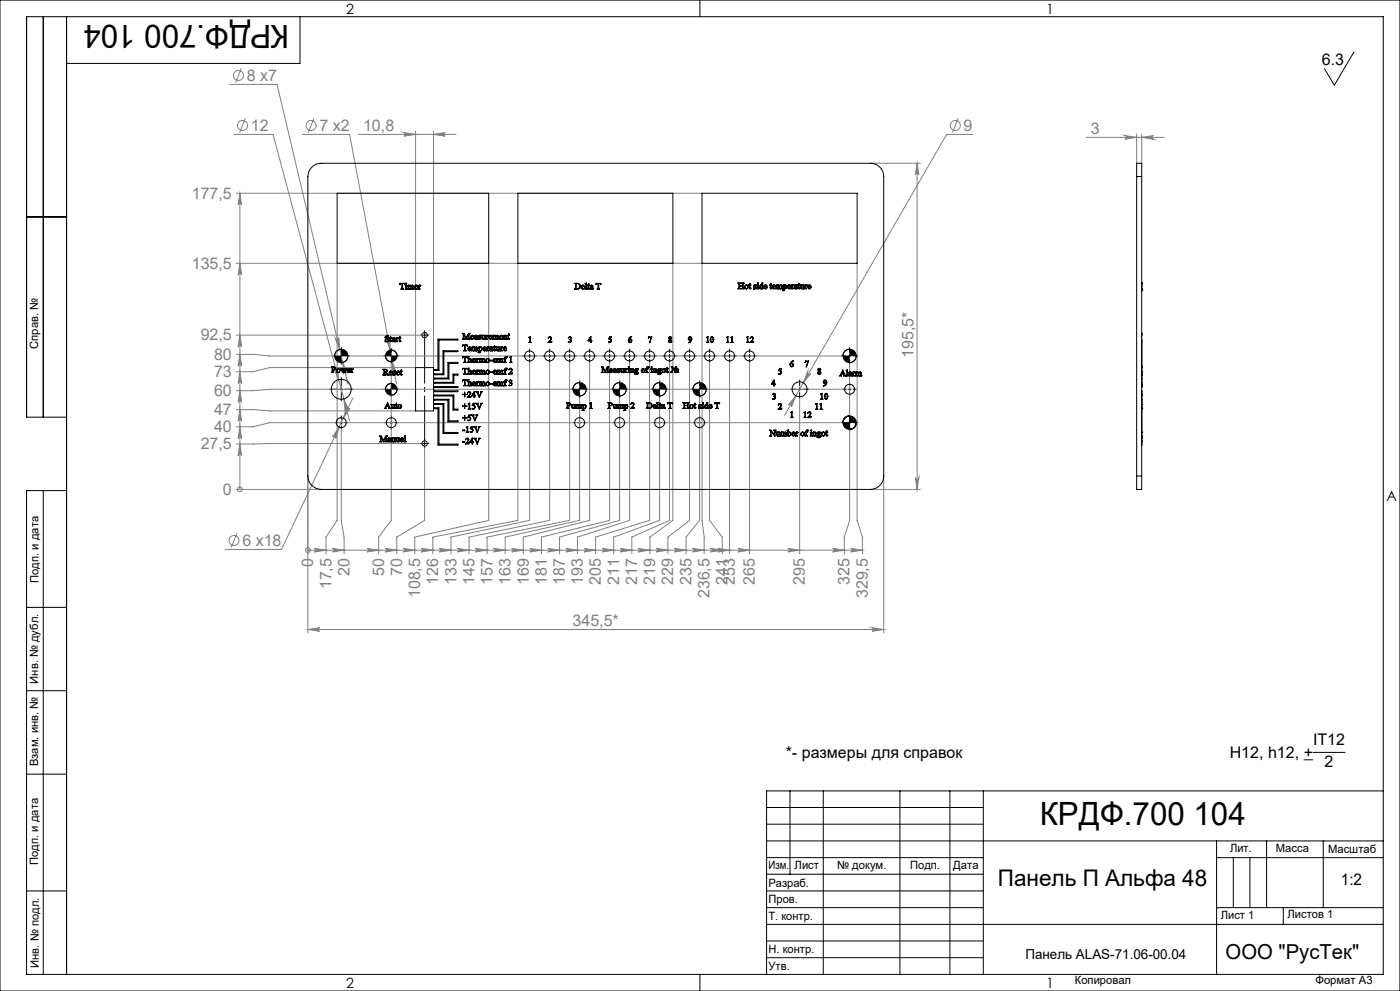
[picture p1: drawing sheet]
<svg xmlns="http://www.w3.org/2000/svg" width="420mm" height="297mm" viewBox="0 0 420 297" stroke-linecap="round" stroke-linejoin="round" font-family="sans-serif">
<defs><g id="words">
<g font-size="9.6">
<text x="86.8" y="7.6" transform="rotate(-180 86.8 7.6)">КРДФ.700 104</text>
<text x="311.9" y="247.3">КРДФ.700 104</text>
</g>
<text font-size="6.9" x="299.4" y="265.6">Панель П Альфа 48</text>
<text font-size="6.2" x="367.7" y="287.3">ООО &quot;РусТек&quot;</text>
<g font-size="4.8">
<text x="396.6" y="19.5">6.3</text>
<text x="235.7" y="227.2">*- размеры для справок</text>
<text x="368.9" y="227.2">H12, h12, +</text>
<text x="393.9" y="223.4">IT12</text>
<text x="397.4" y="229.9">2</text>
<text x="402.3" y="265.3">1:2</text>
</g>
<g font-size="4.8" fill="#808080">
<text x="74" y="24.2">8 х7</text>
<text x="75.2" y="39.2">12</text>
<text x="95.8" y="39.2">7 х2</text>
<text x="108.9" y="39.2">10,8</text>
<text x="289.1" y="39.2">9</text>
<text x="327.2" y="40.1">3</text>
<text x="57.5" y="59.5">177,5</text>
<text x="57.5" y="80.5">135,5</text>
<text x="60.2" y="102">92,5</text>
<text x="64.2" y="107.8">80</text>
<text x="274.1" y="107.4" transform="rotate(-90 274.1 107.4)">195,5*</text>
<text x="64.2" y="113">73</text>
<text x="64.2" y="118.7">60</text>
<text x="64.2" y="124.3">47</text>
<text x="64.2" y="129.5">40</text>
<text x="60.2" y="134.7">27,5</text>
<text x="66.9" y="148.3">0</text>
<text x="72.7" y="163.6">6 х18</text>
<text x="94" y="170" transform="rotate(-90 94 170)">0</text>
<text x="104.8" y="172.6" transform="rotate(-90 104.8 172.6)">20</text>
<text x="115.2" y="172.6" transform="rotate(-90 115.2 172.6)">50</text>
<text x="120.6" y="172.6" transform="rotate(-90 120.6 172.6)">70</text>
<text x="99.4" y="176.6" transform="rotate(-90 99.4 176.6)">17,5</text>
<text x="126.1" y="179.3" transform="rotate(-90 126.1 179.3)">108,5</text>
<text x="131.5" y="175.3" transform="rotate(-90 131.5 175.3)">126</text>
<text x="136.9" y="175.3" transform="rotate(-90 136.9 175.3)">133</text>
<text x="142.3" y="175.3" transform="rotate(-90 142.3 175.3)">145</text>
<text x="147.8" y="175.3" transform="rotate(-90 147.8 175.3)">157</text>
<text x="153.2" y="175.3" transform="rotate(-90 153.2 175.3)">163</text>
<text x="158.6" y="175.3" transform="rotate(-90 158.6 175.3)">169</text>
<text x="164" y="175.3" transform="rotate(-90 164 175.3)">181</text>
<text x="169.4" y="175.3" transform="rotate(-90 169.4 175.3)">187</text>
<text x="174.9" y="175.3" transform="rotate(-90 174.9 175.3)">193</text>
<text x="180.3" y="175.3" transform="rotate(-90 180.3 175.3)">205</text>
<text x="185.7" y="175.3" transform="rotate(-90 185.7 175.3)">211</text>
<text x="191.1" y="175.3" transform="rotate(-90 191.1 175.3)">217</text>
<text x="196.6" y="175.3" transform="rotate(-90 196.6 175.3)">219</text>
<text x="202" y="175.3" transform="rotate(-90 202 175.3)">229</text>
<text x="207.4" y="175.3" transform="rotate(-90 207.4 175.3)">235</text>
<text x="212.8" y="179.3" transform="rotate(-90 212.8 179.3)">236,5</text>
<text x="218.3" y="175.3" transform="rotate(-90 218.3 175.3)">241</text>
<text x="220.5" y="175.3" transform="rotate(-90 220.5 175.3)">253</text>
<text x="226.5" y="175.3" transform="rotate(-90 226.5 175.3)">265</text>
<text x="241.5" y="175.3" transform="rotate(-90 241.5 175.3)">295</text>
<text x="254.9" y="175.3" transform="rotate(-90 254.9 175.3)">325</text>
<text x="260.3" y="179.3" transform="rotate(-90 260.3 179.3)">329,5</text>
<text x="171.8" y="187.6">345,5*</text>
</g>
<g font-size="4.2">
<text x="103.8" y="4.2">2</text>
<text x="313.8" y="4.2">1</text>
<text x="415.9" y="150.2">A</text>
<text x="103.8" y="296.2">2</text>
<text x="313.8" y="296.2">1</text>
</g>
<text font-size="4.1" x="307.6" y="287.3">Панель ALAS-71.06-00.04</text>
<g font-size="3.4">
<text x="11.5" y="104.5" transform="rotate(-90 11.5 104.5)">Справ. №</text>
<text x="11.6" y="174.7" transform="rotate(-90 11.6 174.7)">Подп. и дата</text>
<text x="11.4" y="204.9" transform="rotate(-90 11.4 204.9)">Инв. № дубл.</text>
<text x="11.4" y="229.6" transform="rotate(-90 11.4 229.6)">Взам. инв. №</text>
<text x="369" y="255.5">Лит.</text>
<text x="382.8" y="255.5">Масса</text>
<text x="398.4" y="255.6">Масштаб</text>
<text x="11.4" y="259.2" transform="rotate(-90 11.4 259.2)">Подп. и дата</text>
<text x="230.5" y="260.5">Изм.</text>
<text x="238.4" y="260.4">Лист</text>
<text x="251.1" y="260.4">№ докум.</text>
<text x="273" y="260.4">Подп.</text>
<text x="286" y="260.4">Дата</text>
<text x="230.5" y="265.7">Разраб.</text>
<text x="230.5" y="275.7">Т. контр.</text>
<text x="230.6" y="270.7">Пров.</text>
<text x="366.2" y="275.3">Лист 1</text>
<text x="386.3" y="275.2">Листов 1</text>
<text x="230.6" y="285.7">Н. контр.</text>
<text x="11.6" y="290" transform="rotate(-90 11.6 290)">Инв. № подл.</text>
<text x="230.6" y="290.7">Утв.</text>
<text x="322.5" y="295">Копировал</text>
<text x="394.6" y="295">Формат А3</text>
</g>
</g></defs>
<g fill="none" stroke="#808080" stroke-width=".3">
<path d="M68.9 25.3h14.2l21.3 89.9M72.4 20.5l-1.7 4.3M73.6 35.5l-1.7 4.3M94.2 35.5l-1.7 4.3M121.2 39.8l3.5 .5-3.5 .5a.53 .53 0 0 0 .5-.5 .53 .53 0 0 0-.5-.5zM124.7 39.3v70.9h-43.8l-5 1.2h-5M130.1 39.3v70.9M287.4 35.5l-1.6 4.3M70.1 40.3h11.8l23 85.8M70.9 57.9h139.7M72 57.9l.5 3.5a.53 .53 0 0 0-.5-.5 .53 .53 0 0 0-.6 .5zM72 57.9v88.8"/>
<path d="M90.7 40.3h14.2l14.1 74.7M107.6 40.3h29.2M130.1 40.3l3.5-.5a.53 .53 0 0 0-.5 .5 .53 .53 0 0 0 .5 .5zM261.1 48.9h15M275.1 48.9v97.8M275.1 48.9l.6 3.5a.53 .53 0 0 0-.6-.5 .53 .53 0 0 0-.5 .5zM291.7 40.3h-7.7l-48.6 84.2M325.9 41.2h23.3M337.5 40.6l3.5 .6-3.5 .5a.55 .55 0 0 0 .5-.5 .55 .55 0 0 0-.5-.6zM341 40.2v8.7M342.5 41.2l3.5-.6a.55 .55 0 0 0-.5 .6 .55 .55 0 0 0 .5 .5zM342.5 40.2v8.7"/>
<path d="M70.9 78.9h139.7v77.1l.6 5v5M72 78.9l.5 3.5a.53 .53 0 0 0-.5-.5 .53 .53 0 0 0-.6 .5zM101.1 78.9v77.1l-3.3 5v5M146.6 78.9v77.1l-22.2 5v5M155.4 78.9v77.1l-25.5 5v5M201.9 78.9v77.1l-6.9 5v5M257.1 78.9v77.1l1.6 5v5M70.9 106.2h5l5 .5h171.5M70.9 100.4h55.1M72 117.1l.5 3.5a.53 .53 0 0 0-.5-.5 .53 .53 0 0 0-.6 .5zM72 111.4l.5 3.5a.53 .53 0 0 0-.5-.5 .53 .53 0 0 0-.6 .5zM72 106.2l.5 3.5a.53 .53 0 0 0-.5-.5 .53 .53 0 0 0-.6 .5z"/>
<path d="M72 100.4l.5 3.5a.53 .53 0 0 0-.5-.5 .53 .53 0 0 0-.6 .5zM100.2 110.5a.53 .53 0 0 0 .6 .4 .53 .53 0 0 0 .4-.7l.4 3.6zM100.6 101.5a.55 .55 0 0 0 .6 .3 .55 .55 0 0 0 .4-.6l.3 3.5zM102.8 108.6l1.4 3.3a.54 .54 0 0 0-.7-.4 .54 .54 0 0 0-.4 .6zM103.2 119.6l1.4 3.2a.53 .53 0 0 0-.7-.3 .53 .53 0 0 0-.4 .6zM105.9 119.2l-21.4 45.5h-16.9M115.9 101.6a.54 .54 0 0 0 .6 .4 .54 .54 0 0 0 .4-.6l.2 3.5zM117.4 108.9v47.1l-3.8 5v5M117.7 108.4l1.2 3.3a.54 .54 0 0 0-.6-.4 .54 .54 0 0 0-.5 .6zM158.9 108.7v47.3l-23.6 5v5M164.9 108.7v47.3l-24.2 5v5M170.9 108.7v47.3l-24.8 5v5"/>
<path d="M173.9 119.2v36.8l-22.3 5v5M176.9 108.7v47.3l-19.9 5v5M182.9 108.7v47.3l-20.5 5v5M185.9 119.2v36.8l-18 5v5M188.9 108.7v47.3l-15.7 5v5M194.9 108.7v47.3l-16.2 5v5M197.9 119.2v36.8l-13.8 5v5M200.9 108.7v47.3l-11.4 5v5M206.9 108.7v47.3l-6.5 5v5M209.9 119.2v36.8l-4.1 5v5M212.9 108.7v47.3l3.8 5v5M218.9 108.7v57.3"/>
<path d="M224.9 108.7v57.3M238.8 118.6l-1.3 3.3a.53 .53 0 0 0-.2-.7 .53 .53 0 0 0-.8 .2zM239.9 119.4v46.6M242.3 111.4a.54 .54 0 0 0 .2 .7 .54 .54 0 0 0 .7-.1l-2.2 2.7zM252.9 116.7h-172l-5 .4h-5M254.9 109.2v46.8l-1.6 5v5M70.9 122.8h5l5 .4h43.8M72 133.1l.5 3.5a.53 .53 0 0 0-.5-.5 .53 .53 0 0 0-.6 .5zM72 127.9l.5 3.5a.53 .53 0 0 0-.5-.5 .53 .53 0 0 0-.6 .5zM72 122.8l.5 3.5a.53 .53 0 0 0-.5-.5 .53 .53 0 0 0-.6 .5zM101.7 128l-1 3.4a.53 .53 0 0 0-.2-.7 .53 .53 0 0 0-.7 .2zM102.4 128.7v27.3l.8 5v5"/>
<path d="M104 121.9a.53 .53 0 0 0 .3 .7 .53 .53 0 0 0 .7-.2l-2 2.9zM126 132.9l-55.1 .2M127.4 134.2v21.8l-8.4 5v5M252.4 126.7h-171.5l-5 1.2h-5M70.9 146.7h25.5M71 159.8l-1.6 4.3M72 146.7h.1M92.4 142.7v46.9M261.1 146.7h15M265.1 142.7v46.9M274.6 143.2a.53 .53 0 0 0 .5 .5 .53 .53 0 0 0 .6-.5l-.6 3.5zM92.4 164.9h.1"/>
<path d="M92.4 164.9h166.3M94.3 164.4l3.5 .5-3.5 .5a.53 .53 0 0 0 .5-.5 .53 .53 0 0 0-.5-.5zM99.7 164.4l3.5 .5-3.5 .5a.53 .53 0 0 0 .5-.5 .53 .53 0 0 0-.5-.5zM110.1 164.4l3.5 .5-3.5 .5a.53 .53 0 0 0 .5-.5 .53 .53 0 0 0-.5-.5zM115.5 164.4l3.5 .5-3.5 .5a.53 .53 0 0 0 .5-.5 .53 .53 0 0 0-.5-.5zM120.9 164.4l3.5 .5-3.5 .5a.53 .53 0 0 0 .5-.5 .53 .53 0 0 0-.5-.5zM126.4 164.4l3.5 .5-3.5 .5a.53 .53 0 0 0 .5-.5 .53 .53 0 0 0-.5-.5zM131.8 164.4l3.5 .5-3.5 .5a.53 .53 0 0 0 .5-.5 .53 .53 0 0 0-.5-.5zM137.2 164.4l3.5 .5-3.5 .5a.53 .53 0 0 0 .5-.5 .53 .53 0 0 0-.5-.5zM142.6 164.4l3.5 .5-3.5 .5a.53 .53 0 0 0 .6-.5 .53 .53 0 0 0-.6-.5zM148.1 164.4l3.5 .5-3.5 .5a.53 .53 0 0 0 .5-.5 .53 .53 0 0 0-.5-.5zM153.5 164.4l3.5 .5-3.5 .5a.53 .53 0 0 0 .5-.5 .53 .53 0 0 0-.5-.5z"/>
<path d="M158.9 164.4l3.5 .5-3.5 .5a.53 .53 0 0 0 .5-.5 .53 .53 0 0 0-.5-.5zM164.3 164.4l3.6 .5-3.6 .5a.53 .53 0 0 0 .6-.5 .53 .53 0 0 0-.6-.5zM169.8 164.4l3.4 .5-3.4 .5a.53 .53 0 0 0 .5-.5 .53 .53 0 0 0-.5-.5zM175.2 164.4l3.5 .5-3.5 .5a.53 .53 0 0 0 .5-.5 .53 .53 0 0 0-.5-.5zM180.6 164.4l3.5 .5-3.5 .5a.53 .53 0 0 0 .5-.5 .53 .53 0 0 0-.5-.5zM186.1 164.4l3.4 .5-3.4 .5a.53 .53 0 0 0 .5-.5 .53 .53 0 0 0-.5-.5zM191.5 164.4l3.5 .5-3.5 .5a.53 .53 0 0 0 .5-.5 .53 .53 0 0 0-.5-.5zM196.9 164.4l3.5 .5-3.5 .5a.53 .53 0 0 0 .5-.5 .53 .53 0 0 0-.5-.5zM202.3 164.4l3.5 .5-3.5 .5a.53 .53 0 0 0 .5-.5 .53 .53 0 0 0-.5-.5zM207.8 164.4l3.4 .5-3.4 .5a.53 .53 0 0 0 .5-.5 .53 .53 0 0 0-.5-.5zM213.1 164.4l3.6 .5-3.6 .5a.53 .53 0 0 0 .6-.5 .53 .53 0 0 0-.6-.5zM215.4 164.4l3.5 .5-3.5 .5a.53 .53 0 0 0 .5-.5 .53 .53 0 0 0-.5-.5z"/>
<path d="M221.4 164.4l3.5 .5-3.5 .5a.53 .53 0 0 0 .5-.5 .53 .53 0 0 0-.5-.5zM236.4 164.4l3.5 .5-3.5 .5a.53 .53 0 0 0 .5-.5 .53 .53 0 0 0-.5-.5zM249.8 164.4l3.5 .5-3.5 .5a.53 .53 0 0 0 .5-.5 .53 .53 0 0 0-.5-.5zM255.2 164.4l3.5 .5-3.5 .5a.53 .53 0 0 0 .5-.5 .53 .53 0 0 0-.5-.5zM92.4 188.7l3.5-.6a.53 .53 0 0 0-.5 .6 .53 .53 0 0 0 .5 .5zM92.4 188.7h172.7M261.6 188.1l3.5 .6-3.5 .5a.53 .53 0 0 0 .5-.5 .53 .53 0 0 0-.5-.6z"/>
<circle cx="71.6" cy="22.6" r="1.51"/>
<circle cx="72.8" cy="37.6" r="1.51"/>
<circle cx="93.3" cy="37.6" r="1.51"/>
<circle cx="286.6" cy="37.6" r="1.51"/>
<circle cx="72" cy="146.7" r=".72"/>
<circle cx="70.2" cy="162" r="1.51"/>
<circle cx="92.4" cy="164.9" r=".72"/>
</g>
<g fill="none" stroke="#000" stroke-width=".3">
<path d="M0 0h420v297h-420zM13 5v120M20 5v287M90 5v14h-70M210 0v5M406.2 15.6l-5.9 9.9-3-4.9M8 65h12M127.4 99.9v1M101.9 106.7h1M101.9 116.7h1M102.4 104.7l-.8 .1-.8 .7-.4 1.2M102.4 106.2v1"/>
<path d="M102.4 116.2v1M104.4 106.7l-.2 .8-.5 .7-1.3 .5M115.6 106.7l.4 1.1 .8 .5 .6 .1M116.9 106.7h1M116.9 116.7h1M117.4 104.9l.7 .2 .6 .5 .4 1.1M117.4 114.9l-.6 .1-.8 .6-.4 1.1M117.4 106.2v1M117.4 116.2v1M119.1 116.7l-.5 1.2-1.2 .5M126.9 100.4h1M158.4 106.7h1"/>
<path d="M158.9 106.2v1M164.4 106.7h1M164.9 106.2v1M170.4 106.7h1M170.9 106.2v1M173.4 116.7h1M173.9 114.7l-1.2 .3-.7 .8-.1 .9M173.9 116.2v1M175.9 116.7l-.4 1.2-.8 .6-.8 .2M176.4 106.7h1M176.9 106.2v1M182.4 106.7h1"/>
<path d="M182.9 106.2v1M185.4 116.7h1M185.9 114.7l-.7 .1-.7 .4-.5 .6-.1 .9M185.9 116.2v1M187.9 116.7l-.4 1.2-.8 .6-.8 .2M188.4 106.7h1M188.9 106.2v1M194.4 106.7h1M194.9 106.2v1M197.4 116.7h1M197.9 114.7l-1.4 .5-.5 .6-.1 .9M197.9 116.2v1"/>
<path d="M199.9 116.7l-.2 .8-.5 .6-1.3 .6M200.4 106.7h1M200.9 106.2v1M206.4 106.7h1M206.9 106.2v1M209.4 116.7h1M209.9 114.7l-1.4 .5-.5 .6-.1 .9M209.9 116.2v1M211.9 116.7l-.3 1-.5 .6-1.2 .4M212.4 106.7h1M212.9 106.2v1M218.4 106.7h1"/>
<path d="M218.9 106.2v1M224.4 106.7h1M224.9 106.2v1M239.4 116.7h1M239.9 116.2v1M254.4 106.7h1M254.4 116.7h1M254.9 104.7l-1.2 .4-.5 .6-.3 1M254.9 106.2v1M254.9 116.2v1M256.9 106.7l-.2 .8-.5 .7-1.3 .5M20 125h-12v-120h407v287h-407v-145h12"/>
<path d="M101.9 126.7h1M102.4 126.1v1.1M116.9 126.7h1M117.4 126.1v1.1M126.9 132.9h1M127.4 132.4v1M173.4 126.7h1M173.9 126.1v1.1M185.4 126.7h1M185.9 126.1v1.1M197.4 126.7h1M197.9 126.1v1.1"/>
<path d="M209.4 126.7h1M209.9 126.1v1.1M254.4 126.7h1M254.9 124.7l-1.2 .4-.5 .6-.3 1M254.9 126.1v1.1M256.9 126.7l-.2 .8-.5 .7-1.3 .5M13 147v145M8 182h12M8 207h12M8 232h12M237 237v25M247 237v55"/>
<path d="M270 237v55M285 237v55M295 237v55M391.1 227.7h2.8M393.9 225.5h9.6M415 237h-185v55M230 257h65M230 242h65M230 247h65M230 252h185M365 252v40M365 257h50"/>
<path d="M370 257v15M375 257v15M380 252v20M397 252v20M8 267h12M230 262h65M230 267h65M230 272h65M230 277h185M365 272h50M385 272v5M210 292v5"/>
<path d="M230 282h65M230 287h65"/>
</g>
<g fill="none" stroke="#000" stroke-width=".3" stroke-dasharray="15.2 1.3 1.3 1.3">
<path d="M127.4 99.4v-.3M101.4 106.6h-1.5M101.4 116.6h-2.5M102.4 105.6v-1.5M102.4 107.6v1.5M102.4 115.6v-2.5M102.4 117.6v2.5M103.4 106.6h1.5M103.4 116.6h2.5M116.4 116.6h-1.3M116.4 106.6h-1.3M117.4 115.6v-1.2"/>
<path d="M117.4 117.6v1.3M117.4 105.6v-1.2M117.4 107.6v1.3M118.4 116.6h1.2M118.4 106.6h1.2M126.4 100.4h-.3M128.4 100.4h.3M157.9 106.6h-1M158.9 105.6v-1M158.9 107.6v1M159.9 106.6h1M163.9 106.6h-1"/>
<path d="M164.9 105.6v-1M164.9 107.6v1M165.9 106.6h1M169.9 106.6h-1M170.9 105.6v-1M170.9 107.6v1M171.9 106.6h1M172.9 116.6h-1.5M173.9 115.6v-1.5M173.9 117.6v1.5M174.9 116.6h1.5M175.9 106.6h-1"/>
<path d="M176.9 105.6v-1M176.9 107.6v1M177.9 106.6h1M181.9 106.6h-1M182.9 105.6v-1M182.9 107.6v1M183.9 106.6h1M184.9 116.6h-1.5M185.9 115.6v-1.5M185.9 117.6v1.5M186.9 116.6h1.5M187.9 106.6h-1"/>
<path d="M188.9 105.6v-1M188.9 107.6v1M189.9 106.6h1M193.9 106.6h-1M194.9 105.6v-1M194.9 107.6v1M195.9 106.6h1M196.9 116.6h-1.5M197.9 115.6v-1.5M197.9 117.6v1.5M198.9 116.6h1.5M199.9 106.6h-1"/>
<path d="M200.9 105.6v-1M200.9 107.6v1M201.9 106.6h1M205.9 106.6h-1M206.9 105.6v-1M206.9 107.6v1M207.9 106.6h1M208.9 116.6h-1.5M209.9 115.6v-1.5M209.9 117.6v1.5M210.9 116.6h1.5M211.9 106.6h-1"/>
<path d="M212.9 105.6v-1M212.9 107.6v1M213.9 106.6h1M217.9 106.6h-1M218.9 105.6v-1M218.9 107.6v1M219.9 106.6h1M223.9 106.6h-1M224.9 105.6v-1M224.9 107.6v1M225.9 106.6h1M238.9 116.6h-1.8"/>
<path d="M239.9 115.6v-1.7M239.9 117.6v1.8M240.9 116.6h1.7M253.9 106.6h-1.5M253.9 116.6h-1M254.9 105.6v-1.5M254.9 107.6v1.5M254.9 115.6v-1M254.9 117.6v1M255.9 106.6h1.5M255.9 116.6h1M101.4 126.6h-1"/>
<path d="M102.4 125.6v-1M102.4 127.6v1M103.4 126.6h1M116.4 126.6h-1M117.4 125.6v-1M117.4 127.6v1M118.4 126.6h1M126.4 132.9h-.3M127.4 131.9v-.3M127.4 133.9v.3M128.4 132.9h.3M172.9 126.6h-1"/>
<path d="M173.9 125.6v-1M173.9 127.6v1M174.9 126.6h1M184.9 126.6h-1M185.9 125.6v-1M185.9 127.6v1M186.9 126.6h1M196.9 126.6h-1M197.9 125.6v-1M197.9 127.6v1M198.9 126.6h1M208.9 126.6h-1"/>
<path d="M209.9 125.6v-1M209.9 127.6v1M210.9 126.6h1M253.9 126.6h-1.5M254.9 125.6v-1.5M254.9 127.6v1.5M255.9 126.6h1.5"/>
</g>
<path d="M127.4 101.4v30.7" fill="none" stroke="#000" stroke-width=".3" stroke-dasharray="15.2 1.3 1.3 1.3" stroke-dashoffset="1.8"/>
<path d="M100.4 106.7l.1 .8 .5 .7 .7 .4 .7 .1v-2zM102.4 104.7v2h2l-.4-1.2-.8-.7zM171.9 116.7l.5 1.3 .7 .5 .8 .2v-2zM173.9 114.7v2h2l-.5-1.4-.7-.5zM183.9 116.7l.5 1.3 .7 .5 .8 .2v-2zM185.9 114.7v2h2l-.2-.9-.5-.6zM195.9 116.7l.4 1.2 .8 .6 .8 .2v-2zM197.9 114.7v2h2l-.2-.9-.5-.6-.7-.4zM207.9 116.7l.3 1.2 .9 .6 .8 .2v-2zM209.9 114.7v2h2l-.2-.9-.6-.8zM252.9 106.7l.1 .8 .7 .8 1.2 .4v-2zM254.9 104.7v2h2l-.4-1.2-.8-.7zM116.3 105.3l-.5 .6-.2 .8h1.8v-1.8zM117.4 106.7v1.7l1.1-.3 .6-1v-.4zM115.6 116.7l.4 1.1 .6 .4 .8 .2v-1.7zM117.4 114.9v1.8h1.7l-.1-.8-.5-.6zM252.9 126.7l.1 .8 .7 .8 1.2 .4v-2zM254.9 124.7v2h2l-.4-1.2-.8-.7zM252.9 126.7l.1 .8 .7 .8 1.2 .4v-2zM254.9 124.7v2h2l-.4-1.2-.8-.7zM252.9 126.7l.1 .8 .7 .8 1.2 .4v-2zM254.9 124.7v2h2l-.4-1.2-.8-.7z" fill="#000"/>
<g fill="#808080">
<path d="M72 133.1l.5 3.5a.53 .53 0 0 0-.5-.5 .53 .53 0 0 0-.6 .5zM72 127.9l.5 3.5a.53 .53 0 0 0-.5-.5 .53 .53 0 0 0-.6 .5zM72 122.8l.5 3.5a.53 .53 0 0 0-.5-.5 .53 .53 0 0 0-.6 .5zM72 117.1l.5 3.5a.53 .53 0 0 0-.5-.5 .53 .53 0 0 0-.6 .5zM72 111.4l.5 3.5a.53 .53 0 0 0-.5-.5 .53 .53 0 0 0-.6 .5zM72 106.2l.5 3.5a.53 .53 0 0 0-.5-.5 .53 .53 0 0 0-.6 .5zM72 100.4l.5 3.5a.53 .53 0 0 0-.5-.5 .53 .53 0 0 0-.6 .5zM72 78.9l.5 3.5a.53 .53 0 0 0-.5-.5 .53 .53 0 0 0-.6 .5zM72 57.9l.5 3.5a.53 .53 0 0 0-.5-.5 .53 .53 0 0 0-.6 .5z"/>
<path d="M94.3 164.4l3.5 .5-3.5 .5a.53 .53 0 0 0 .5-.5 .53 .53 0 0 0-.5-.5zM99.7 164.4l3.5 .5-3.5 .5a.53 .53 0 0 0 .5-.5 .53 .53 0 0 0-.5-.5zM110.1 164.4l3.5 .5-3.5 .5a.53 .53 0 0 0 .5-.5 .53 .53 0 0 0-.5-.5zM115.5 164.4l3.5 .5-3.5 .5a.53 .53 0 0 0 .5-.5 .53 .53 0 0 0-.5-.5zM120.9 164.4l3.5 .5-3.5 .5a.53 .53 0 0 0 .5-.5 .53 .53 0 0 0-.5-.5zM126.4 164.4l3.5 .5-3.5 .5a.53 .53 0 0 0 .5-.5 .53 .53 0 0 0-.5-.5zM131.8 164.4l3.5 .5-3.5 .5a.53 .53 0 0 0 .5-.5 .53 .53 0 0 0-.5-.5zM137.2 164.4l3.5 .5-3.5 .5a.53 .53 0 0 0 .5-.5 .53 .53 0 0 0-.5-.5zM142.6 164.4l3.5 .5-3.5 .5a.53 .53 0 0 0 .6-.5 .53 .53 0 0 0-.6-.5zM148.1 164.4l3.5 .5-3.5 .5a.53 .53 0 0 0 .5-.5 .53 .53 0 0 0-.5-.5zM153.5 164.4l3.5 .5-3.5 .5a.53 .53 0 0 0 .5-.5 .53 .53 0 0 0-.5-.5zM158.9 164.4l3.5 .5-3.5 .5a.53 .53 0 0 0 .5-.5 .53 .53 0 0 0-.5-.5zM164.3 164.4l3.6 .5-3.6 .5a.53 .53 0 0 0 .6-.5 .53 .53 0 0 0-.6-.5zM169.8 164.4l3.4 .5-3.4 .5a.53 .53 0 0 0 .5-.5 .53 .53 0 0 0-.5-.5zM175.2 164.4l3.5 .5-3.5 .5a.53 .53 0 0 0 .5-.5 .53 .53 0 0 0-.5-.5zM180.6 164.4l3.5 .5-3.5 .5a.53 .53 0 0 0 .5-.5 .53 .53 0 0 0-.5-.5zM186.1 164.4l3.4 .5-3.4 .5a.53 .53 0 0 0 .5-.5 .53 .53 0 0 0-.5-.5zM191.5 164.4l3.5 .5-3.5 .5a.53 .53 0 0 0 .5-.5 .53 .53 0 0 0-.5-.5zM196.9 164.4l3.5 .5-3.5 .5a.53 .53 0 0 0 .5-.5 .53 .53 0 0 0-.5-.5zM202.3 164.4l3.5 .5-3.5 .5a.53 .53 0 0 0 .5-.5 .53 .53 0 0 0-.5-.5zM207.8 164.4l3.4 .5-3.4 .5a.53 .53 0 0 0 .5-.5 .53 .53 0 0 0-.5-.5zM213.1 164.4l3.6 .5-3.6 .5a.53 .53 0 0 0 .6-.5 .53 .53 0 0 0-.6-.5zM215.4 164.4l3.5 .5-3.5 .5a.53 .53 0 0 0 .5-.5 .53 .53 0 0 0-.5-.5zM221.4 164.4l3.5 .5-3.5 .5a.53 .53 0 0 0 .5-.5 .53 .53 0 0 0-.5-.5zM236.4 164.4l3.5 .5-3.5 .5a.53 .53 0 0 0 .5-.5 .53 .53 0 0 0-.5-.5zM249.8 164.4l3.5 .5-3.5 .5a.53 .53 0 0 0 .5-.5 .53 .53 0 0 0-.5-.5zM255.2 164.4l3.5 .5-3.5 .5a.53 .53 0 0 0 .5-.5 .53 .53 0 0 0-.5-.5z"/>
<path d="M130.1 40.3l3.5-.5a.53 .53 0 0 0-.5 .5 .53 .53 0 0 0 .5 .5zM121.2 39.8l3.5 .5-3.5 .5a.53 .53 0 0 0 .5-.5 .53 .53 0 0 0-.5-.5zM342.5 41.2l3.5-.6a.55 .55 0 0 0-.5 .6 .55 .55 0 0 0 .5 .5zM337.5 40.6l3.5 .6-3.5 .5a.55 .55 0 0 0 .5-.5 .55 .55 0 0 0-.5-.6z"/>
<path d="M102.8 108.6l.3 3.5a.54 .54 0 0 1 .4-.6 .54 .54 0 0 1 .7 .4zM100.6 101.5l1.3 3.2-.3-3.5a.55 .55 0 0 1-.4 .6 .55 .55 0 0 1-.6-.3zM103.2 119.6l.3 3.5a.53 .53 0 0 1 .4-.6 .53 .53 0 0 1 .7 .3zM100.2 110.5l1.4 3.3-.4-3.6a.53 .53 0 0 1-.4 .7 .53 .53 0 0 1-.6-.4zM104 121.9l-1 3.4 2-2.9a.53 .53 0 0 1-.7 .2 .53 .53 0 0 1-.3-.7zM101.7 128l-1.9 2.9a.53 .53 0 0 1 .7-.2 .53 .53 0 0 1 .2 .7zM238.8 118.6l-2.3 2.8a.53 .53 0 0 1 .7-.2 .53 .53 0 0 1 .3 .7zM242.3 111.4l-1.3 3.3 2.2-2.7a.54 .54 0 0 1-.7 .1 .54 .54 0 0 1-.2-.7zM117.7 108.4l.1 3.5a.54 .54 0 0 1 .5-.6 .54 .54 0 0 1 .6 .4zM115.9 101.6l1.2 3.3-.2-3.5a.54 .54 0 0 1-.4 .6 .54 .54 0 0 1-.6-.4zM92.4 188.7l3.5-.6a.53 .53 0 0 0-.5 .6 .53 .53 0 0 0 .5 .5zM261.6 188.1l3.5 .6-3.5 .5a.53 .53 0 0 0 .5-.5 .53 .53 0 0 0-.5-.6z"/>
<path d="M274.6 143.2a.53 .53 0 0 0 .5 .5 .53 .53 0 0 0 .6-.5l-.6 3.5zM275.1 48.9l.6 3.5a.53 .53 0 0 0-.6-.5 .53 .53 0 0 0-.5 .5z"/>
</g>
<g fill="none" stroke="#000" stroke-width=".3">
<path d="M93.6 50.1a3.7 3.7 0 0 1 2.8-1.2h164.7a4 4 0 0 1 4 4v89.8a4 4 0 0 1-4 4h-164.7a4.1 4.1 0 0 1-4-4v-89.8a4.1 4.1 0 0 1 1.2-2.8zM101.1 57.9h45.5v21h-45.5zM155.4 57.9h46.5v21h-46.5zM210.6 57.9h46.5v21h-46.5zM341 52.9v-4h1.5v4M341 52.9h1.5M341 52.9v89.8M342.5 52.9v89.8M120 84.9h1.4v.4l-.1-.2-.5-.1v1.5l.2 .2h-.7l.2-.2v-1.5l-.4 .1-.2 .2zM121.4 85.3h.1M121.6 85.6l.4-.2 .1 1.3h-.5l.1-.3zM121.9 85.4h.1"/>
<path d="M122.2 85.6l.4-.2v1.2l.2 .1h-.6l.2-.3zM122.6 85.7a.37 .37 0 0 1 .4-.3 .37 .37 0 0 1 .3 .3l.4-.3 .3 .3 .2 1-.6-.1M122.6 85.8l.4-.1 .1 .8-.2 .2h.6l-.2-.9M123.3 85.8l.5-.1v.8l-.2 .1M123.3 85.8h.1M123.6 86.6h.1M124.5 85.6l.4-.2 .4 .4-.8 .1 .1 .4 .5 .2 .2-.3a.56 .56 0 0 1-.9 .4 .56 .56 0 0 1 .1-1zM124.6 85.7l.3-.2 .2 .3h-.6zM125.3 86.2h.1M125.4 85.6l.4-.2v.4l.2-.3h.3l-.5 .4v.6l.2 .2h-.6l.2-.2v-.8zM125.8 85.4h.1M172.4 84.9a1.42 1.42 0 0 1 1.7 .5v.7l-.3 .4-1.4 .2 .2-.3v-1.3z"/>
<path d="M172.9 85a.8 .8 0 0 1 1 .8 .8 .8 0 0 1-1 .8zM174.6 85.6l.5-.1 .2 .3-.7 .1 .2 .5 .6-.2a.56 .56 0 0 1-.9 .4 .56 .56 0 0 1 .1-1zM174.6 85.7l.4-.2 .1 .3h-.5zM175.3 86.2h.1M175.5 85l.4-.2v1.8l.2 .1h-.6l.2-.3v-1.2zM176.6 85.1v1.3l.2 .1M176.6 85.1l-.4 .4h.2v1.1l.3 .1 .2-.2M176.6 85.1h.1M176.6 85.5h.2h-.2M176.8 86.5h.1M177.7 85.9l-.4 .3v.3l.4-.1-.1-.8-.6 .2a.47 .47 0 0 1 .8-.2l.1 .9M177.7 85.9l-.7 .4a.35 .35 0 0 0 .2 .4 .35 .35 0 0 0 .5-.2v.2l.3-.2"/>
<path d="M177.9 86.5h.1M178.8 85.3v-.4h1.4l.1 .4-.2-.2-.5-.1v1.5l.3 .2-.8-.1M178.8 85.3h.1M178.8 85.3l.1-.2 .5-.1v1.5l-.2 .1M179.1 86.6h.1M221.4 86.5l.7 .1M221.4 86.5v.1M221.5 86.5l.2-.1v-1.4l-.3-.2h.7l-.2 .1v1.5l.2 .1M221.9 85.7h.8M222.1 86.5v.1M222.5 86.5l.7 .1M222.5 86.5v.1"/>
<path d="M222.6 86.5l.1-.1v-1.4l-.2-.2h.7l-.2 .1v1.5l.2 .1M223.2 86.5v.1M223.7 85.5l.1-.1a.55 .55 0 0 1 .5 .6 .55 .55 0 0 1-.4 .5zM224.6 85.4h.1M225 85l-.4 .4M225 85h.1M225 85v1.4h.3l-.1 .1h-.4v-1.1h-.2M225 85.4h.3h-.3M226.1 86.6h.1M226.1 86.2v.4M226.1 86.2h.1M226.1 86.2l.4 .3 .2-.1-.5-.5a.39 .39 0 0 1 .1-.5 .39 .39 0 0 1 .4 0v.4a.26 .26 0 0 0-.1-.3 .26 .26 0 0 0-.4 .1l.1 .1a.48 .48 0 0 1 .5 .3 .48 .48 0 0 1-.2 .6h-.4"/>
<path d="M226.2 86.5l-.1 .1M226.2 86.5v.1M227.1 86.5l.2-.2v-.7l-.2-.1 .3-.2 .2 1.2M227.1 86.6h.5M227.1 86.5v.1M227.6 86.5v.1M228.6 86.3l-.2 .2a.63 .63 0 0 1-.1-1.1l.3 .2 .1 1 .3-.1-.2-.1v-1.7l-.3 .2 .1 .5a.58 .58 0 0 0-.8 .5 .58 .58 0 0 0 .7 .7l.1-.2M229.3 85.5l.4-.2 .4 .4v.1h-.8l.3 .6 .5-.3a.54 .54 0 0 1-.7 .5 .54 .54 0 0 1-.2-.9zM229.4 85.5h.3l.2 .3h-.6zM230.9 85.4h.1M231.2 85l.1 1.4h.3l-.3 .2-.2-.1-.1-1.1h-.1zM231.3 85.4h.2h-.2"/>
<path d="M231.8 85.5l.4-.2 .5 .4v.1h-.8l.3 .6 .5-.3a.54 .54 0 0 1-.8 .5 .54 .54 0 0 1-.2-.9zM232 85.5h.3l.1 .3h-.5zM232.8 86.5l.1-.2v-.7l-.1-.1 .3-.2 .2 1.2M232.8 86.6h.5M232.8 86.5v.1M233.2 85.6a.37 .37 0 0 1 .3-.3 .37 .37 0 0 1 .4 .3l.6-.2 .2 1.1M233.2 85.7h.4v.7l-.1 .1M233.3 86.5v.1M233.5 86.6h.5M233.5 86.5v.1M234 86.5l-.1-.8 .3-.2v1M234 86.5v.1"/>
<path d="M234.2 86.5l.5 .1M234.2 86.5v.1M234.7 86.5v.1M234.7 87.1h.1M235.2 85.7l.1-.1a.43 .43 0 0 1 .5 .5 .43 .43 0 0 1-.6 .3l-.1-1.1-.3 .2 .1 .1v1.4l-.1 .1M235.2 85.7l.2-.3a.59 .59 0 0 1 .6 .7 .59 .59 0 0 1-.8 .4l.1 .6h-.6M236.4 85.5l.3-.2 .4 .4 .1 .1h-.8l.2 .6 .5-.3a.53 .53 0 0 1-.7 .5 .53 .53 0 0 1-.2-.9zM236.4 85.5h.4l.1 .3h-.5zM237.3 86.5l.2-.1-.2-.9 .4-.2v.4l.2-.4 .2 .3-.3-.1-.1 .3v.6l.2 .1M237.3 86.6h.6M237.3 86.5v.1M237.9 86.5v.1"/>
<path d="M238.4 85.4l.6 .1 .1 .8 .2 .1-.3 .2-.1-.2a.33 .33 0 0 1-.5 .2 .33 .33 0 0 1-.1-.5l.6-.4-.3-.3-.3 .4zM238.9 85.7v.6l-.4 .1a.35 .35 0 0 1 0-.4 .35 .35 0 0 1 .4-.2M239.3 85.4h.1M239.7 85l-.4 .4M239.7 85h.1M239.7 85.4h.7l.1 1 .4-.1M239.7 85v1.4h.3l-.1 .1h-.4v-1.1h-.2M240 85.4h-.3M240 85.4l.3 1.1 .2 .1 .4-.2M240.7 85.4h.4l.2 1.1-.3 .1zM241.4 86.6h.6M241.4 86.5v.1"/>
<path d="M241.7 85.3l-.3 .2v1M241.7 85.3h.1M241.8 85.3v.4l.2-.4 .2 .2h-.3M241.9 85.6l-.1 .8 .2 .1M241.9 85.5v.1M242 86.5v.1M242.5 85.5l.4-.2 .4 .4v.1h-.8l.3 .6 .5-.3a.54 .54 0 0 1-.8 .5 .54 .54 0 0 1-.2-.9zM242.6 85.5h.3l.1 .3h-.5zM342.5 87.1h.1M342.5 86.7h.1M342.5 86.6h.1M342.5 84.9h.1"/>
<path d="M342.5 86.5h.1M342.5 86.4h.1M342.5 84.8h.1M342.5 85.3h.1M342.5 99.9h.1M342.5 100h.1M342.5 84.7h.1M342.5 86.9h.1M342.5 86.5v.1M342.5 86.4v.1M342.5 84.8v.1M342.5 84.7v.1"/>
<path d="M342.5 86.9v.2M99.4 110h1.1a.53 .53 0 0 1 .1 .7 .53 .53 0 0 1-.7 .1M99.4 111.6h.1M99.4 109.9v.1M99.4 110h.2v1.5l-.2 .1M99.9 110.8a.4 .4 0 0 0 .5-.4 .4 .4 0 0 0-.5-.4v1.4l.2 .3-.7-.1M101.3 110.6l.1-.1a.56 .56 0 0 1 .5 .5 .56 .56 0 0 1-.4 .6l-.3-.6zM102.7 111.7l-.5-1.2h.5l.1 .9 .3-.6-.2-.3h.5l.1 .8 .3-.7-.1-.1h.3l-.5 1.2M102.7 111.7h.1M102.7 111.7l.5-.8 .3 .8M103.5 111.7h.1M104.3 110.6l.6-.1 .2 .3-.8 .1 .2 .4 .3 .2 .3-.3a.56 .56 0 0 1-.9 .3 .56 .56 0 0 1 .1-.9z"/>
<path d="M104.5 110.6l.4 .2h-.6zM105.1 111.2h.1M105.2 110.6l.4-.1v.2l.3-.2 .2 .1-.5 .2v.7l.2 .2h-.6l.2-.2zM105.6 110.5h.1M114.9 110.7l1.3 .2v.4l-.3 .2 .8 .9h-.5l-.8-.8M114.9 110.7h.1M115 110.7l.1 .2v1.3l-.2 .2h.7l-.2-.2v-1.4a.4 .4 0 0 1 .6 .4 .4 .4 0 0 1-.6 .3M115.6 100.9l.9-.3v.6l-.3-.5-.5 .3 .8 .7a.63 .63 0 0 1-.2 .6 .63 .63 0 0 1-.7 .1v-.6a.44 .44 0 0 0 .3 .6 .44 .44 0 0 0 .5-.3l-.8-.8zM116.9 111.4l.6-.2 .2 .5h-.8a.44 .44 0 0 0 .3 .5 .44 .44 0 0 0 .5-.2 .57 .57 0 0 1-.9 .3 .57 .57 0 0 1 .1-.9zM117 111.4l.3-.1 .1 .3h-.5zM117.2 100.8h.1M117.2 100.8v.4h.3l-.3 .1v1l.3-.1-.2 .2-.3-.1v-1h-.2z"/>
<path d="M118 112.4h.1M118.3 101.7a.33 .33 0 0 0-.4 .2 .33 .33 0 0 0 .1 .4l.3-.1v-.9h-.4l-.1 .3-.1-.1a.42 .42 0 0 1 .4-.3 .42 .42 0 0 1 .4 .3l.1 .8M118.3 101.6l-.6 .5a.33 .33 0 0 0 .2 .3 .33 .33 0 0 0 .4-.2l.1 .2 .2-.1M118.6 111.6l-.3-.3-.2 .2a.51 .51 0 0 1 .5 .3 .51 .51 0 0 1 0 .6h-.6M118.6 111.2h-.2a.35 .35 0 0 0-.4 .1 .35 .35 0 0 0 0 .4l.5 .3a.23 .23 0 0 1-.1 .3 .23 .23 0 0 1-.3 0l-.2-.3 .1 .4M118.6 102.3h.1M118.6 111.6h.1M118.6 111.2h.1M118.6 111.2v.4M118.7 102.4h.6M118.7 102.4h.1M118.9 102.3l-.2 .1"/>
<path d="M118.9 102.3h.1M119.1 101.2l-.4 .1 .2 .1v.9M119.1 111.4l.6-.2 .2 .5h-.8a.44 .44 0 0 0 .3 .5 .44 .44 0 0 0 .5-.2 .57 .57 0 0 1-.9 .3 .57 .57 0 0 1 .1-.9zM119.1 101.2h.1M119.1 101.2v.3l.3-.3 .2 .1M119.2 101.4l-.1 .8 .2 .2M119.3 111.3h.2l.1 .3h-.5zM119.3 101.4h-.1M119.3 102.4h.1M119.6 101.3l-.3 .1M119.9 100.8l.1 .4h.3l-.3 .1v1l.3-.1-.2 .2-.3-.1v-1h-.2zM120 111.3h.1"/>
<path d="M120.4 110.8l-.4 .5M120.4 110.8h.1M120.4 110.8v1.4h.3l-.1 .2-.4-.1v-1h-.2M120.4 111.2h.3l-.3 .1M124.7 110.2h5.4v13h-5.4zM130.4 114.6h5.5v-2.5h1.5v.3h-1.2v2.5h-5.8zM130.4 118.4h5.8v4.2h1.2v.3h-1.5v-4.2h-5.5zM130.4 119.7h4.3v6.4h2.7v.3h-3v-6.5h-4zM130.4 117.1h7v.3h-7zM130.4 115.8h7v.3h-7zM131.4 101.6h6v.3h-5.7v9.2h-1.3v-.3h1zM132.9 105.1h4.5v.3h-4.2v6.9h-2.8v-.3h2.5z"/>
<path d="M134.4 108.6h3v.3h-2.7v4.7h-4.3v-.3h4zM138.7 118.2h.6l.2-.7v.7l.6 .1h-.6l-.2 .6v-.6zM138.7 103.8l.1-.4h1.4v.4l-.2-.3h-.4v1.4l.2 .2M138.7 114.3h.1M138.7 107.3h.1M138.7 103.8h.1M138.7 110.8h.1M138.8 113.9h1.4v.4l-.2-.3-.4-.1v1.5l.2 .2h-.7l.2-.2v-1.5l-.4 .1-.2 .3zM138.8 106.9h1.4v.4l-.2-.3h-.4v1.4l.2 .3h-.7l.2-.3v-1.4h-.4l-.2 .3zM138.8 103.8l.1-.3h.4v1.4l-.1 .2M138.8 110.4h1.4v.4l-.2-.3h-.4v1.4l.2 .2h-.7l.2-.2v-1.4h-.4l-.2 .3zM139.1 105.1l.7 .1"/>
<path d="M139.1 105.1v.1M139.2 101.6l-.1-.1v-1.3l.7 1.5M139.2 101.6h.1M139.3 101.6l-.6 .1 .3-.4v-1.1l-.3-.3h.5l.6 1.4 .7-1.4h.5l-.3 .3 .1 1.4 .2 .1h-.7l.2-.2v-1.3l-.7 1.5M139.8 101.7h.1M139.8 105.1v.1M140.3 107l.4-.2v1.7l.2 .2h-.6l.2-.2v-1.4zM140.3 113.9l.4-.1v1.7l.2 .1h-.6l.2-.1v-1.4zM140.3 110.5l.4-.2v1.7l.2 .1h-.6l.2-.1v-1.4zM140.4 117.4a.57 .57 0 0 1 .9 .3 .57 .57 0 0 1-.4 .8l-.5 .4 1-.1-.2 .3h-1l.8-1.2a.4 .4 0 0 0-.3-.4 .4 .4 0 0 0-.4 .3zM140.5 104.1l.4-.2 .5 .3v.2h-.8l.3 .5 .5-.2a.56 .56 0 0 1-.9 .3 .56 .56 0 0 1 0-.9zM140.6 104.1h.4l.1 .2h-.5z"/>
<path d="M140.7 107.7l.4-.3 .2 .1 .3 1.2h-.6l.2-.2-.1-.8zM140.7 114.6l.6-.1 .3 1.1h-.6l.2-.1-.1-.9-.4 .1M140.7 111.2l.4-.3 .2 .1 .3 1.1h-.6l.2-.1-.1-.8h-.4M141.3 100.6l.6-.1 .2 .2v.2h-.8l.3 .6 .5-.3a.53 .53 0 0 1-.8 .5 .53 .53 0 0 1-.2-.9zM141.4 100.6h.3l.1 .3h-.5zM141.4 104.7h.1M141.5 105.2h.5M141.5 105.1v.1M141.8 103.9l-.3 .2 .1 .1-.1 .9M141.8 103.9h.1M141.9 114.6l.5-.2 .3 .5h-.8a.44 .44 0 0 0 .2 .5 .44 .44 0 0 0 .6-.2 .57 .57 0 0 1-.9 .3 .57 .57 0 0 1 .1-.9zM141.9 104.2a.37 .37 0 0 1 .3-.3 .37 .37 0 0 1 .4 .3l.6-.2 .2 1.1"/>
<path d="M141.9 104.2h.4v.8l-.1 .1M141.9 103.9l.1 1.2M141.9 111.1l.5-.2 .3 .5h-.8a.44 .44 0 0 0 .2 .5 .44 .44 0 0 0 .6-.2 .57 .57 0 0 1-.9 .3 .57 .57 0 0 1 .1-.9zM141.9 107.6l.5-.1 .3 .4h-.8a.44 .44 0 0 0 .2 .5 .44 .44 0 0 0 .6-.2 .57 .57 0 0 1-.9 .3 .57 .57 0 0 1 .1-.9zM141.9 114.8l.3-.3 .2 .3M142 111l.4 .3h-.5zM142 107.5l.4 .3h-.5zM142 105.1v.1M142.2 105.2h.5M142.2 105.1v.1M142.2 117.6v.9h-.6zM142.3 117.3l.1 1.2h.3l-.3 .1v.5h-.2v-.5h-.7z"/>
<path d="M142.7 105.1l-.1-.9 .3-.1v1M142.7 105.1v.1M142.8 107.6l.3-.2 .1 .3 .3-.3 .1 .2M142.8 114.5l.4-.1v.3l.2-.3 .2 .1-.4 .3v.7l.2 .1h-.6l.1-.1v-.9zM142.8 107.6h.1M142.8 117.4l1 1.7 .9-1.7M142.8 117.4h.1M142.8 117.4h.7M142.9 105.1l.5 .1M142.9 105.1v.1M142.9 100.9l-.6 .4a.35 .35 0 0 0 .2 .4 .35 .35 0 0 0 .4-.2l.2 .2 .2-.2h-.1l-.1-.9a.47 .47 0 0 0-.8 .2l.6-.2v.8l-.3 .1a.36 .36 0 0 1-.1-.4 .36 .36 0 0 1 .4-.2M143.3 114.6h.1"/>
<path d="M143.3 111.1v.1M143.4 105.1v.1M143.4 105.7h.1M143.5 101.7h.1M143.5 101.3v.4M143.5 104.1h.1M143.5 101.3h.1M143.5 104.1l.2 1.5-.2 .1M143.5 117.4l-.2 .1 .5 1.2 .5-1.1-.2-.2M143.5 117.4h.1M143.6 107.6l-.4 .2v.7l.2 .2h-.6l.1-.2-.1-.9M143.6 111.1h-.3"/>
<path d="M143.6 111.1l-.1-.2-.3 .3v-.3l-.4 .2 .1 .1v.8l-.1 .1h.6l-.2-.2 .1-.7M143.7 107.6l.3-.2 .2 1.3h-.5l.1-.3v-.7zM143.7 111.1l.3-.2 .2 1.2h-.5l.1-.2zM143.7 114.5l.3-.1 .2 1.2h-.5l.1-.2zM143.8 103.9h.1M143.8 103.9l-.3 .2M143.9 103.9l.1 1.2a.42 .42 0 0 0 .5-.5 .42 .42 0 0 0-.6-.3M143.9 104.2l.1-.2a.58 .58 0 0 1 .7 .7 .58 .58 0 0 1-.8 .4l.1 .6h-.6M144 111.2a.37 .37 0 0 1 .4-.3 .37 .37 0 0 1 .3 .3l.6-.2 .3 1.1h-.5l.1-.1v-.8l-.1-.1-.4 .1M144 111.2l.3-.1 .2 .1-.1 .9h.5l-.2-.9M144 114.6a.37 .37 0 0 1 .4-.2 .37 .37 0 0 1 .3 .2l.6-.1 .3 1.1h-.5l.1-.1v-.8l-.1-.2-.4 .2M144 114.7l.3-.2 .2 .2-.1 .9h.5l-.2-.9"/>
<path d="M144.1 100.5h-.1a.36 .36 0 0 0-.4 .1 .36 .36 0 0 0-.1 .4l.6 .4a.29 .29 0 0 1-.4 .2 .29 .29 0 0 1-.2-.3M144.1 100.5v.4a.26 .26 0 0 0-.2-.4 .26 .26 0 0 0-.3 .2l.1 .1a.48 .48 0 0 1 .5 .3 .48 .48 0 0 1-.2 .6h-.5M144.1 100.5h.1M144.1 117.4h.1M144.2 107.5h.5l.2 1.2h-.5l.1-1h-.5zM144.7 117.4h.1M144.7 117.4h-.6M144.7 107.7l.6-.2 .3 1.2h-.5l.1-.2v-.8zM144.7 111.2h.1M144.7 114.7h.1M145 104.1l.4-.2 .4 .3 .1 .2h-.8l.2 .5 .6-.2a.57 .57 0 0 1-.9 .3 .57 .57 0 0 1 0-.9zM145.1 100.5h.4v1l.2 .1-.4 .1z"/>
<path d="M145.1 104.1h.4l.1 .2h-.5zM145.3 101.4l-.5 .1v-1h-.4l.2 1.1 .7-.1M145.3 101.7h.1M145.7 100.6l.4-.1v.2l.4-.2v.2l-.4 .2v.6l.2 .2h-.6l.2-.2zM145.8 104.7h.1M146 104.1l.4-.2v.3l.4-.2v.2l-.3-.1-.1 .2v.7l.2 .1M146 104.1v1M146 105.2h.6M146 104.1h.1M146 105.1v.1M146.1 111.1l.1-.1a.54 .54 0 0 1 .5 .5 .54 .54 0 0 1-.4 .6l-.3-.7zM146.1 114.6l.1-.1a.54 .54 0 0 1 .5 .5 .54 .54 0 0 1-.4 .6l-.3-.7z"/>
<path d="M146.1 107.6l.1-.1a.54 .54 0 0 1 .5 .5 .54 .54 0 0 1-.4 .6l-.2-.2zM146.3 100.6l-.1 .1M146.6 105.1v.1M146.8 100.6l.6-.1 .2 .2v.2h-.8l.3 .6 .5-.3a.53 .53 0 0 1-.7 .5 .53 .53 0 0 1-.2-.9zM146.9 100.6h.3l.2 .3h-.6zM147.1 104l.6 .1 .1 .8 .2 .1-.3 .2-.1-.2a.33 .33 0 0 1-.5 .2 .33 .33 0 0 1-.1-.5l.6-.4-.1-.3-.5 .3zM147.1 107.9h.6v.3h-.6zM147.1 111.4h.6v.3h-.6zM147.1 114.9h.6v.2h-.6zM147.6 104.3v.6l-.4 .1a.35 .35 0 0 1 0-.4 .35 .35 0 0 1 .4-.2M147.7 100.6l.4-.1 .2 1.2h-.6l.2-.3zM148 104h.1"/>
<path d="M148.1 114.6l.6-.2 .2 .5h-.8a.44 .44 0 0 0 .3 .5 .44 .44 0 0 0 .5-.2 .57 .57 0 0 1-.8 .3 .57 .57 0 0 1 0-.9zM148.1 111.1l.6-.2 .2 .5h-.8a.44 .44 0 0 0 .3 .5 .44 .44 0 0 0 .5-.2 .57 .57 0 0 1-.8 .3 .57 .57 0 0 1 0-.9zM148.1 107.6l.6-.1 .2 .4h-.8a.44 .44 0 0 0 .3 .5 .44 .44 0 0 0 .5-.2 .57 .57 0 0 1-.8 .3 .57 .57 0 0 1 0-.9zM148.1 114.8l.3-.3 .3 .3M148.1 100.7l.3-.2 .4 .2 .6-.2 .3 1.2-.5-.1M148.1 100.7h.5v.8l-.2 .2h.6l-.2-1 .4-.1v1M148.3 111l.4 .3h-.6zM148.3 107.5l.4 .3h-.6zM148.4 103.6v1.4l.3-.1-.3 .3-.2-.1v-1.1h-.2zM148.4 104h.7l.1 .9h.4M148.7 104h-.3M148.7 104l.2 1 .3 .2 .4-.3"/>
<path d="M149 111.1l.4-.2 .2 1.2h-.6l.2-.1v-.9zM149 114.5l.4-.1 .2 1.2h-.6l.2-.1v-.9zM149 107.6h.1M149.2 101.6h.1M149.4 110.9h.1M149.4 107.4l-.4 .2M149.4 107.4h.1M149.4 114.4h.1M149.4 107.7a.37 .37 0 0 1 .4-.3 .37 .37 0 0 1 .3 .3l.6-.2 .3 1.2h-.6l.2-.2-.1-.9-.4 .2 .2 .9h-.6l.2-.2v-.8zM149.4 107.4l.2 1.3h-.6l.2-.2-.2-.9M149.4 111.2a.37 .37 0 0 1 .4-.3 .37 .37 0 0 1 .3 .3l.4-.3 .3 .2 .2 1h-.6M149.4 111.2l.3-.1 .2 .1v.8l-.2 .1h.6l-.2-.9 .4-.1v1"/>
<path d="M149.4 114.6a.37 .37 0 0 1 .4-.2 .37 .37 0 0 1 .3 .2l.4-.2 .3 .2 .2 1h-.6M149.4 114.7l.3-.2 .2 .2v.8l-.2 .1h.6l-.2-.9 .4-.1 .1 .9M149.4 104h.4v.9l.2 .1-.3 .2zM150 100.6l.4-.1 .4 .2v.2h-.8l.3 .6 .5-.3a.54 .54 0 0 1-.7 .5 .54 .54 0 0 1-.2-.9zM150 105h.1M150 105.1h.2v-1h-.2l.4-.2v.3l.3-.3 .2 .3-.3-.1-.2 .2 .1 .7 .2 .1M150 105.2h.7M150 105.1v.1M150.1 100.6h.3l.2 .3h-.6zM150.4 112.1h.1M150.4 115.6h.1M150.4 108.6h.1"/>
<path d="M150.6 115.5l-.1 .1M150.6 115.5h.1M150.7 105.1v.1M150.9 100.6l.4-.1 .2 1.2h-.6l.2-.3v-.7zM151.2 104.1l.4-.2 .4 .3v.2h-.8l.3 .5 .5-.2a.56 .56 0 0 1-.9 .3 .56 .56 0 0 1 .1-.9zM151.3 104.1h.3l.1 .2h-.5zM151.3 100.5h.1M151.3 100.7l.4-.2 .3 .1 .2 1.1-.6-.1M151.3 100.7l.5-.1-.1 1M151.4 110.9h-.3l.3 .1M151.4 107.5h-.3h.3M151.4 114.4h-.3l.3 .1"/>
<path d="M151.5 113.9h.7l-.1 .2-.3-.2-.2 .1v1.4l.2 .2h-.7l.2-.1zM151.5 107h.7l-.1 .1-.3-.2-.2 .1v1.4l.2 .3h-.7l.2-.2zM151.5 110.5h.7l-.1 .1-.3-.2-.2 .1v1.4l.2 .2h-.7l.2-.1zM151.6 110.9h.3l-.3 .1M151.6 114.4h.3l-.3 .1M151.6 107.5h.3h-.3M151.6 101.6h.1M151.8 110.4h.1M152 104.7h.1M152.6 100.1v1.2l.3 .2M152.6 100.1l-.4 .4h.2v1.1l.2 .1 .3-.2M152.6 100.1h.1"/>
<path d="M152.6 100.5h.3h-.3M152.7 110.8h.1M152.9 110.5a.52 .52 0 0 1 .7 .1 .52 .52 0 0 1-.1 .7l-.6 .6 .9-.1-.2 .3h-1l.9-1.2-.4-.3-.4 .2zM152.9 113.9a.39 .39 0 0 1 .6 .1 .39 .39 0 0 1-.2 .6 .54 .54 0 0 1 .3 .8 .54 .54 0 0 1-.9 .1l.1-.1a.41 .41 0 0 0 .6-.1 .41 .41 0 0 0-.4-.5v-.1a.34 .34 0 0 0 .4-.3 .34 .34 0 0 0-.3-.4l-.4 .2zM152.9 107.1l.5-.2v1.6l.2 .2h-.7l.2-.2v-1.4zM152.9 107.1h.1M152.9 101.5h.1M153 114.8h.1M158.7 101.1l.4-.2v1.4l.3 .4h-.7l.2-.2v-1.4zM164.6 101a.5 .5 0 0 1 .7 0 .5 .5 0 0 1 .1 .6l-.7 .9 .9-.2-.1 .4h-1.1l.8-1.2-.2-.4-.5 .3zM165.5 102.3h.1M170.7 101a.4 .4 0 0 1 .6 .1 .4 .4 0 0 1-.2 .5 .57 .57 0 0 1 .2 .9 .57 .57 0 0 1-.8 0 .44 .44 0 0 0 .7-.2 .44 .44 0 0 0-.4-.6l.3-.1a.31 .31 0 0 0 0-.4 .31 .31 0 0 0-.4-.1l-.2 .1z"/>
<path d="M170.8 101.7v.1M177.1 101.1v.9h-.6zM177.2 100.9l.1 1.1h.3l-.3 .2v.5h-.2v-.5h-.7zM180.4 110l.3 .2v1.2l-.3 .3 .6-.1M180.4 109.9h.5l.6 1.4 .7-1.4h.5M180.4 109.9v.1M180.9 111.6l-.1-.1v-1.3l.7 1.5M180.9 111.6h.1M181.5 111.7h.1M182.6 110h-.1v1.5l.2 .2h-.7l.2-.3v-1.2l-.7 1.5M182.7 109.9v.1M182.9 100.9h.6l-.8 .5a.64 .64 0 0 1 .8 .7 .64 .64 0 0 1-1 .5l.1-.2a.4 .4 0 0 0 .6 0 .4 .4 0 0 0 0-.6l-.6-.2z"/>
<path d="M183 110.6l.6-.1 .2 .3-.8 .1 .1 .4 .3 .2 .4-.3a.52 .52 0 0 1-.7 .5 .52 .52 0 0 1-.3-.9zM183.2 110.6l.4 .2h-.6zM184.6 110.9l-.6 .4a.35 .35 0 0 0 .2 .4 .35 .35 0 0 0 .4-.2l.1 .2 .3-.2h-.1l-.1-.9a.47 .47 0 0 0-.8 .2l.2 .1 .1-.4 .3 .1v.8l-.3 .1-.1-.3 .4-.3M185.2 111.7h.1M185.2 111.3h.1M185.2 111.3v.4M185.8 110.5h-.1a.37 .37 0 0 0-.4 0 .37 .37 0 0 0-.1 .5l.5 .3a.23 .23 0 0 1 0 .3 .23 .23 0 0 1-.4-.1l-.1-.2M185.8 110.5h.1M185.8 110.5v.3a.26 .26 0 0 0-.2-.3 .26 .26 0 0 0-.3 .2v.1a.48 .48 0 0 1 .6 .3 .48 .48 0 0 1-.2 .6h-.5M187 111.4l-.5 .1v-1h-.4l.2 1.1 .4 .1 .3-.3M187 111.7h.1M187.3 111.5l-.1-1h-.4l.2 1.2"/>
<path d="M187.3 111.5h.1M187.4 111.5l-.4 .2M187.4 110.6l.4-.1v.2l.2-.2 .2 .1-.4 .2v.7l.2 .2h-.6l.2-.2v-.8zM187.9 110.7h.1M188.3 110.6l.4-.1 .2 1.2h-.6l.2-.3zM188.7 110.5h.1M188.7 101.8l.4-.1 .2 .2-.2 .7-.3-.2zM188.8 101.2l.7-.3-.5 .3-.2 .5a.54 .54 0 0 1 .8 .5 .54 .54 0 0 1-.9 .4 1.08 1.08 0 0 1 .1-1.4zM189 110.6l.4-.1 .1 1.2h-.5zM189 111.6h.1M189.4 110.7l.4-.2 .3 .2 .2 1-.6-.1M189.4 110.8l.5-.1-.2 .9"/>
<path d="M189.7 111.6h.1M190.6 110.5l1 .1h-.3a.61 .61 0 0 1-.7 .8l.3 .1a.41 .41 0 0 1 .5 0 .41 .41 0 0 1 0 .5 .6 .6 0 0 1-.5 .3 .6 .6 0 0 1-.5-.4l.2-.2-.1-.8zM190.7 111.7l.8 .1-.7 .3-.3-.2zM191.6 110.6h.1M192.7 110.6h.1a.49 .49 0 0 1 .5 .4 .49 .49 0 0 1-.5 .5zM193.7 111.6h.1M193.9 110.5h-.2l.2 .1M194.1 110h.6v.2l-.4-.3-.2 .2v1.4l.3 .2h-.7l.2-.2zM194.1 110.5h.4l-.4 .1M194.6 100.9l.9 .1-.5 1.7 .3-1.6-.8 .2zM195.2 110.6l.4-.1 .2 1.2h-.6l.2-.3zM195.5 100.9v.1"/>
<path d="M195.9 110.6l.4-.1 .1 1.2h-.5zM195.9 111.6h.1M196.3 110.7l.4-.2 .3 .2 .1 1-.5-.1M196.3 110.8l.4-.1-.1 .9M196.6 111.6h.1M197.5 110.5l.9 .1h-.2a.61 .61 0 0 1-.7 .8l.2 .1a.41 .41 0 0 1 .5 0 .41 .41 0 0 1 .1 .5 .6 .6 0 0 1-.6 .3 .6 .6 0 0 1-.5-.4l.3-.2-.2-.8zM197.6 111.7l.8 .1-.7 .3-.3-.2zM198.4 110.6h.1M199 110.6a.5 .5 0 0 1 .5 .4 .5 .5 0 0 1-.5 .5l-.2-.5zM199.8 110.5v.1M200.2 110.1l-.4 .4M200.2 110.1h.1"/>
<path d="M200.2 110.1v1.4l.3-.1-.2 .3-.3-.1v-1h-.2M200.2 110.5h.3l-.3 .1M200.7 101a.44 .44 0 0 1 .7 .1 .44 .44 0 0 1-.2 .6 .48 .48 0 0 1 .4 .7 .48 .48 0 0 1-.8 .1 .48 .48 0 0 1 .1-.7l-.3-.5zM200.9 101.8l.4 .4a.28 .28 0 0 1-.2 .4 .28 .28 0 0 1-.3-.3zM200.9 101l.4 .2-.2 .5-.3-.3zM201.4 109.9h.4l.7 1.2v-1.1h.5v.2l-.4-.1v1.6l-.8-1.4-.1 1.2-.5 .2 .1-.3h.3v-1.3zM201.4 109.9v.1M202.8 111.5l.8 .2zM203.1 110.5l.3 .2-.1 .5-.2-.2zM206.5 102.7h.1M206.6 101.1a.68 .68 0 0 1 .9 .1 .68 .68 0 0 1-.1 1l-.4 .3-.5 .2 .6-.4 .2-.4a.54 .54 0 0 1-.7-.1 .54 .54 0 0 1 0-.7zM206.8 101.1l.2-.1 .3 .2-.1 .7-.5-.3z"/>
<path d="M211.9 101.1l.5-.2v1.6l.2 .2h-.7l.3-.3v-1.1zM212.4 100.9h.1M213.4 101l.2-.1a.93 .93 0 0 1 .5 .9 .93 .93 0 0 1-.7 .9l-.4-.6zM213.4 101h.2a1.08 1.08 0 0 1-.1 1.6l-.2-.4zM217.9 101.1l.5-.2v1.6l.2 .2h-.6l.2-.3v-1.1zM218.4 100.9h.1M219.3 101.1l.4-.2v1.6l.2 .2h-.6l.2-.2v-1.3zM219.7 100.9h.1M223.9 101.1l.5-.2v1.6l.2 .2h-.6l.2-.3v-1.1zM224.4 100.9h.1M225.2 101a.48 .48 0 0 1 .6 0 .48 .48 0 0 1 .2 .6l-.8 .9 .9-.2-.1 .4h-1l.8-1.2-.2-.4-.6 .3zM226.1 102.3h.1"/>
<path d="M231.7 118.2l.3-.2a.4 .4 0 0 1 .6 0 .4 .4 0 0 1-.2 .6 .53 .53 0 0 1 .2 .8 .53 .53 0 0 1-.8 .1 .41 .41 0 0 0 .6-.2 .41 .41 0 0 0-.3-.5M231.7 118.2l.1 .1M231.8 118.3l.1-.2a.33 .33 0 0 1 .5 .1 .33 .33 0 0 1-.2 .5l-.2 .1M232 118.8h.1M232.1 114.1v.9h-.6zM232.2 113.9h.1v1.1h.3l-.3 .7h-.2v-.5h-.7zM233.9 110.4h.6l-.1 .2h-.5l-.1 .3a.64 .64 0 0 1 .7 .7 .64 .64 0 0 1-1 .4l.1-.1a.41 .41 0 0 0 .6 0 .41 .41 0 0 0 0-.6l-.6-.2zM237.2 109l.4-.1 .2 .2-.2 .8-.3-.3zM237.3 108.4l.7-.2-.5 .3-.3 .4a.53 .53 0 0 1 .9 .5 .53 .53 0 0 1-.9 .4 .95 .95 0 0 1 .1-1.4zM241.5 108.6h.1M241.7 108.2h.9l-.6 1.8 .4-1.6-.9 .2zM245.5 110.5a.41 .41 0 0 1 .6 0 .41 .41 0 0 1 0 .6l-.2 .1a.5 .5 0 0 1 .5 .6 .5 .5 0 0 1-.7 .4 .5 .5 0 0 1-.3-.7l.2-.2-.3-.5z"/>
<path d="M245.6 110.6l.1-.1a.35 .35 0 0 1 .3 .2 .35 .35 0 0 1-.1 .5zM245.7 111.3l.4 .4a.28 .28 0 0 1-.1 .4 .28 .28 0 0 1-.4-.2zM246.2 119.6l.3-.3-.1-1.2h-.2l.4-.2 .1 1.7h.2M246.2 119.7h.7M246.2 119.6v.1M246.9 119.6v.1M247 115.7h.1M247.1 114.1a.68 .68 0 0 1 .9 .2 .68 .68 0 0 1-.1 .9l-.9 .5 .6-.3 .2-.5a.52 .52 0 0 1-.7-.1 .52 .52 0 0 1 0-.7zM247.4 114l.4 .2-.1 .7-.5-.3zM247.5 118.1l.3-.2a1.01 1.01 0 0 1 .2 1.8l-.6-.3zM247.7 118h.1a1.08 1.08 0 0 1-.1 1.6l-.2-.4zM252.8 111.3l.2 .7h-.6z"/>
<path d="M252.8 110.9l1 1.8h-.8l.2-.1-.1-.5h-.7l-.2 .5 .2 .1h-.5zM253.9 111l.3-.2v1.7l.2 .2h-.5l.1-.3v-1.3zM255.3 111.8v.6l-.4 .1-.1-.3 .5-.3M255.3 111.9l-.7 .3a.35 .35 0 0 0 .2 .5 .35 .35 0 0 0 .5-.2v.2l.4-.2M255.3 111.8l-.3-.3-.2 .4-.2-.1a.47 .47 0 0 1 .4-.3 .47 .47 0 0 1 .4 .1l.1 .9M255.5 112.5h.1M256.5 111.6l-.4 .3v.6l.2 .2-.7-.2M256.5 111.6l-.1-.2-.3 .4v-.4l-.4 .2 .2 .2v.7l-.2 .1M256.6 111.6l.4-.2v1.2l.1 .1h-.5l.2-.3zM257 111.7a.37 .37 0 0 1 .3-.3 .37 .37 0 0 1 .4 .3l.4-.3 .2 .3 .1 .9 .2 .1-.6-.1M257 111.8l.2-.2 .2 .2-.1 .9h.5l-.1-.9 .4-.1 .1 .7-.2 .2M258 112.6h.1"/>
<path d="M342.5 115.6h.1M342.5 114.9h.1M342.5 111.7h.1M342.5 115.7h.1M342.5 109.9h.1M342.5 111.6h.1M342.5 112.4h.1M342.5 112.1h.1M342.5 102.4h.1M342.5 111.4h.1M342.5 101.8h.1M342.5 119.7h.1"/>
<path d="M342.5 111.5h.1M342.5 117.4h.1M342.5 114.6h.1M342.5 100.6h.1M342.5 117.1h.1M342.5 118.3h.1M342.5 118.2h.1M342.5 117.5h.1M342.5 118.7h.1M342.5 116.1h.1M342.5 115.8h.1M342.5 118.4h.1"/>
<path d="M342.5 119.9h.1M342.5 113.6h.1M342.5 113.3h.1M342.5 110h.1M342.5 110.2h.1M342.5 112.3h.1M342.5 101.1h.1M342.5 100.2h.1M342.5 115.5h.1M342.5 115.3h.1M342.5 111.5v.1M342.5 110v.2"/>
<path d="M342.5 111.4v.1M342.5 112.3v.1M342.5 112.1v.2M342.5 100v.2M342.5 115.5v.1M342.5 115.3v.2M113.9 132.4h.6l-.2-.2v-1.3l.7 1.5M113.9 132.4h.1M113.9 132.4l.3-.3v-1.1l-.3-.3h.5l.6 1.3 .7-1.3h.5l-.2 .1v1.4l.2 .2h-.7M115 132.4h.1M115.3 122.4l1-1.8 .9 1.8M115.3 122.4h.6"/>
<path d="M115.3 122.4h.1M115.5 132.4h.1M115.5 132.4l.2-.2v-1.3l-.7 1.5M115.9 122.4l-.2-.1 .2-.5h.7l.1 .5-.2 .1M115.9 122.4h.1M116.2 121.1l.3 .7h-.6zM116.5 122.4h.7M116.5 122.4h.1M116.9 131.6l-.6 .4a.33 .33 0 0 0 .2 .4 .33 .33 0 0 0 .4-.1l.2 .1 .3-.1h-.2v-.8a.44 .44 0 0 0-.4-.3 .44 .44 0 0 0-.5 .3l.4-.2 .2 .1v.7l-.3 .2v-.4l.3-.2M117.2 122.4h.1M117.4 131.3l.4-.1v1.1l.2 .1h-.6l.2-.3zM117.8 131.4l.6-.1 .3 1.1h-.6l.2-1z"/>
<path d="M118 121.2h.4v1l.1 .1-.3 .1-.1-1zM118.1 132.4h.1M118.1 122.1l-.4 .1v-1h-.4l.2 1.1 .6-.1M118.5 121.3h.2l.1 1.1 .5-.2M118.5 121.3h.1M118.7 131.3l.2 .1v.9l.4 .1 .3-.2v.2M118.7 131.2h.4l.1 1.1 .4-.2v-.7l-.2-.1M118.7 131.2v.1M118.9 120.8l-.4 .5M118.9 120.8h.1M119 120.8v1.5l.2-.1M119 121.2h.2l-.2 .1"/>
<path d="M119.2 122.2h.1M119.4 131.2h.4v1l.2 .1-.4 .1M119.4 131.2v.1M119.6 132.4h.1M119.7 121.4l.1-.1a.55 .55 0 0 1 .5 .5 .55 .55 0 0 1-.4 .5zM120.8 131.7l-.4 .2v.4l.4-.2-.1-.7-.2-.1-.3 .2a.44 .44 0 0 1 .7-.2l.1 1M120.8 131.6l-.7 .4a.33 .33 0 0 0 .2 .5 .33 .33 0 0 0 .5-.2v.1l.3-.1M121 132.3h.1M121.2 130.7l.4-.1v1.6l.2 .2h-.6l.2-.1v-1.5zM130.4 120.9h2.8v8.7h4.2v.3h-4.5v-8.7h-2.5zM130.4 122.2h1.3v10.9h5.7v.3h-6v-10.9h-1zM138.7 121.7h.6l.2-.7v.7l.6 .1h-.6l-.2 .6v-.6z"/>
<path d="M138.7 125.2h.6l.2-.7v.7l.6 .1h-.6l-.2 .6v-.6zM138.8 132.4h.6v.2h-.6zM138.8 128.9h.6v.2h-.6zM139.6 133v.1M139.9 128v.1M140.3 127.8l-.4 .2M140.3 127.8h.1M140.3 127.8v1.7l.2 .1h-.6l.2-.2v-1.2l-.2-.1M140.5 121v.1M140.7 124.4h.6l-.8 .4a.64 .64 0 0 1 .7 .8 .64 .64 0 0 1-.9 .4l.1-.1a.41 .41 0 0 0 .6 0 .41 .41 0 0 0 0-.6l-.7-.3zM140.7 132.7l-.9 .2a.94 .94 0 0 0 .5-1.6l-.6 .3-.1 .2 .6-.3 .2 .4-.8 1.1M140.7 132.7h.1"/>
<path d="M140.7 132.7l-.1 .4h-1M140.9 120.8h.1M140.9 120.8l-.4 .2M140.9 120.8v1.7l.2 .1h-.6l.2-.2v-1.2l-.2-.1M141.4 127.8h.6l-.8 .5a.64 .64 0 0 1 .7 .7 .64 .64 0 0 1-.9 .5l.1-.1a.41 .41 0 0 0 .6 0 .41 .41 0 0 0 0-.6l-.7-.3zM141.5 124.4l.9 1.7 .9-1.7M141.5 124.4h.1M141.5 124.4h.7M141.6 131.5v.9h-.6zM141.7 131.3l.1 1.1h.3l-.3 .2v.5h-.2v-.5h-.7zM142 120.9h.6l-.1 .2h-.5l-.1 .2a.63 .63 0 0 1 .7 .8 .63 .63 0 0 1-1 .3h.1a.41 .41 0 0 0 .6 0 .41 .41 0 0 0 0-.6l-.7-.3zM142.2 124.4l-.2 .2 .5 1.1 .5-1.1-.2-.2"/>
<path d="M142.2 127.9l.9 1.7 .9-1.7M142.2 131.3h.7l-.2 .3 .5 1.1 .5-1.1-.2-.3h.5l-.8 1.8zM142.2 127.8h.7M142.2 124.4h.1M142.2 127.8v.1M142.8 120.9h.7l-.2 .1 .5 1.2 .5-1.1-.2-.2h.6l-.9 1.7zM142.8 124.4h.1M142.9 127.9l-.2 .2 .5 1.1 .5-1.1-.2-.2M142.9 127.8v.1M143.3 124.4h.1M143.3 124.4h-.5M143.5 127.8v.1"/>
<path d="M144 127.8v.1M144 127.8l-.5 .1M169.9 122.4h.7M169.9 122.4h.1M170.4 121.5a.42 .42 0 0 0 .6-.4 .42 .42 0 0 0-.6-.3v1.4l.2 .2M170.4 121.6a.52 .52 0 0 0 .7-.1 .52 .52 0 0 0-.1-.7l-1.1-.1 .2 .2v1.3l-.1 .2M170.6 122.4h.1M172.2 122.1l-.4 .1-.1-1h-.4l.3 1.1 .2 .1 .4-.2M172.6 122.3l-.4 .1v-1l-.2-.2h.4v.9l.3 .3M172.7 121.4l.4-.2 .1 1.2M172.7 121.4v1M172.7 122.4h.5"/>
<path d="M172.7 121.4h.1M173.2 121.3l-.1 .2M173.2 121.3l.4-.1 .1 .3 .6-.3 .3 1.2M173.2 121.4l.3 .1-.1 .9M173.2 121.4l-.1 .1M173.2 122.4h.1M173.4 122.4h.5M173.4 122.4h.1M173.9 122.4l-.1-.9a.24 .24 0 0 1 .3-.2 .24 .24 0 0 1 .1 .3l-.1 .8M173.9 122.4h.1M174.1 122.4h.1M174.1 122.4h.5"/>
<path d="M174.6 122.4h.1M174.7 121.4l.2 .2v1.2l-.3 .2h.7l-.2-.2 .1-.4a.57 .57 0 0 0 .7-.5 .57 .57 0 0 0-.6-.6l-.2 .2M174.7 121.4h.1M175 121.2l-.3 .2M175 121.2h.1M175.1 121.2l.1 1.1a.46 .46 0 0 0 .4-.4 .46 .46 0 0 0-.4-.5l-.1 .2M177 122.4h.6M177 122.4h.1M177.4 120.6l-.4 .2 .2 .2v1.2l-.2 .2M177.4 120.6h.1M177.4 120.6v1.7l.2 .1M177.6 122.4h.1"/>
<path d="M182.4 122.4h.7M182.4 122.4h.1M182.9 121.5a.42 .42 0 0 0 .5-.4 .42 .42 0 0 0-.5-.3v1.4l.2 .2M182.9 121.6a.53 .53 0 0 0 .7-.1 .53 .53 0 0 0-.1-.7l-1.1-.1 .2 .2v1.4l-.1 .1M183.1 122.4h.1M184.6 121.2h.4v1l.1 .1-.3 .1zM184.7 122.1l-.4 .1v-1h-.4l.2 1.1 .6-.1M185.2 121.4l.4-.2 .1 1.2M185.2 121.4l.1 .2-.1 .8M185.2 122.4h.5M185.2 121.4h.1M185.2 122.4h.1"/>
<path d="M185.7 121.3l-.1 .2M185.7 121.3l.4-.1 .2 .3 .1-.3 .5 .1 .1 1 .1 .1M185.7 121.4h.3l.1 .9-.2 .1M185.7 121.4l-.1 .1M185.7 122.4h.1M185.9 122.4h.5M185.9 122.4h.1M186.4 122.4l-.1-.9 .4-.1 .1 .9-.2 .1M186.4 122.4h.1M186.6 122.4h.1M186.6 122.4h.5M187.1 122.4h.1"/>
<path d="M187.2 121.4l.4-.2 .1 1.1a.46 .46 0 0 0 .5-.4 .46 .46 0 0 0-.5-.5l-.1 .2M187.2 121.4l.2 .1v1.3l-.3 .2h.6l-.1-.2 .1-.4a.57 .57 0 0 0 .7-.5 .57 .57 0 0 0-.7-.6l-.1 .2M187.2 121.4h.1M189.2 122.4h.1M189.4 120.8a.48 .48 0 0 1 .6-.1 .48 .48 0 0 1 .1 .7l-.7 .8 .9-.1-.1 .3h-1l.8-1.2-.3-.4-.5 .3zM193.9 122.4a1.46 1.46 0 0 0 1.5-.3 .87 .87 0 0 0 .2-1 .87 .87 0 0 0-1-.4h-.7l.2 .2v1.3l-.1 .2M193.9 122.4h.1M194.4 120.8a.79 .79 0 0 1 1 .7 .79 .79 0 0 1-1 .8zM196 121.4l.4-.2 .4 .3v.2h-.7l.3 .5 .4-.2a.54 .54 0 0 1-.7 .4 .54 .54 0 0 1-.2-.8zM196.1 121.4l.4-.1 .1 .3h-.5zM196.8 122h.1M197 122.4h.6"/>
<path d="M197 122.4h.1M197.4 120.6l-.4 .2h.2v1.4l-.2 .2M197.4 120.6h.1M197.4 120.6v1.6l.2 .2M197.6 122.4h.1M197.7 121.3h.1M198 120.8l-.3 .5M198 120.8h.1M198.1 120.8v1.4h.3l-.1 .2-.4-.1v-1h-.2M198.1 121.2h.3l-.3 .1M198.8 121.9l.3-.2v.5h-.3zM199.1 121.6l-.6 .4a.33 .33 0 0 0 .2 .4 .33 .33 0 0 0 .4-.2l.2 .2 .2-.1"/>
<path d="M199.1 121.6l-.1-.3-.5 .2a.41 .41 0 0 1 .5-.3 .41 .41 0 0 1 .4 .4v.7M199.1 121.6h.1M199.4 122.3h.1M200.3 121v-.3h1.5v.3l-.3-.2h-.3v1.4l.1 .2M200.3 121h.1M200.3 121l.2-.2h.4v1.4l-.2 .2M200.7 122.4h.7M200.7 122.4h.1M201.4 122.4h.1M204.9 122.4h.7M204.9 122.4h.1M205 122.4l.1-.2v-1.4l-.2-.1h.7l-.2 .1v1.5l.2 .1"/>
<path d="M205.4 121.5h.8M205.4 121.6h.8M205.6 122.4h.1M206 122.4h.7M206 122.4h.1M206.1 122.4l.1-.2v-1.4l-.2-.1h.7l-.2 .1v1.5l.2 .1M206.7 122.4h.1M207.2 121.4l.1-.1a.61 .61 0 0 1 .4 .5 .61 .61 0 0 1-.2 .6l-.3-.3zM208.1 121.3l.4-.5v1.5l.3-.1M208.1 121.3h.2l.1 1.1 .4-.2M208.1 121.3h.1M208.5 121.2h.3l-.3 .1"/>
<path d="M208.8 122.2h.1M209.7 121.3l.6-.1v.4a.28 .28 0 0 0-.2-.3 .28 .28 0 0 0-.4 .1l.1 .2a.51 .51 0 0 1 .5 .2 .51 .51 0 0 1 0 .6h-.7v-.3l.4 .3 .2-.2-.6-.6zM210.1 121.2h.1M210.6 121.4l.4-.2v1l.1 .2M210.6 122.4h.5M210.6 122.4h.1M210.6 121.4h.1M210.6 121.4l.1 .9-.1 .1M211.1 122.4h.1M211.7 121.4l.2-.1 .2 .2v.7l-.2 .1-.3-.2zM211.9 120.8l.4-.2v1.6l.2 .1-.4 .1v-.1a.55 .55 0 0 1-.8-.5 .55 .55 0 0 1 .8-.5zM212.8 121.4l.4-.2 .4 .3v.2h-.8l.3 .5 .5-.2a.54 .54 0 0 1-.7 .4 .54 .54 0 0 1-.2-.8z"/>
<path d="M212.9 121.4l.3-.1 .2 .3h-.6zM213.6 122h.1M214.8 122.4h.7M214.8 122.4h.1M214.8 122.4l.2-.1v-1.5h-.4l-.2 .2 .1-.3h1.4v.3l-.2-.2h-.4v1.3l.2 .3M215.5 122.4h.1M230.9 130.6l.6 .1M230.9 130.6v.1M231 130.6l.2-.1v-1.4l-.4-.2h.5l1.1 1.3v-1.1l-.3-.2h.7l-.3 .1v1.7l-1.2-1.4v1.2l.2 .1M231.5 130.6v.1M233.4 122.6v.1M233.5 121.4a.5 .5 0 0 1 .6-.5 .5 .5 0 0 1 .3 .7l-.7 .9 .8-.2"/>
<path d="M233.5 121.4h.1M233.5 121.4l.4-.3 .3 .4-.8 1.1M233.5 129.5h.4v1l.2 .1-.4 .1zM233.7 130.4l-.5 .1v-1h-.4l.2 1.1 .7-.1M233.7 130.7h.1M234.1 130.6l.2-.2-.2-.8 .4-.1 .2 1.1M234.1 130.7h.6M234.1 130.6v.1M234.5 129.7l.3-.2 .4 .2 .5-.2 .4 1.1M234.5 129.7h.4l.1 .8-.2 .1M234.5 122.3h.1M234.6 122.3l-.1 .4h-1.1"/>
<path d="M234.7 130.6v.1M234.8 130.7h.6M234.8 130.6v.1M235.4 130.6l-.2-.9 .4-.1-.1 1M235.4 130.6v.1M235.5 130.6l.6 .1M235.5 130.6v.1M236.1 130.6v.1M236.1 129l.4-.2v1.7l.4 .1 .2-.5a.34 .34 0 0 0-.2-.4 .34 .34 0 0 0-.4 .1l.3-.3a.62 .62 0 0 1 .4 .8 .62 .62 0 0 1-.9 .3v-1.5zM236.5 128.8h.1M237.2 123.6l.5-.2v1.6l.2 .2h-.7l.2-.2v-1.4zM237.7 129.6l.6-.1 .2 .2v.2h-.8l.3 .6 .5-.3a.53 .53 0 0 1-.8 .5 .53 .53 0 0 1-.1-.9z"/>
<path d="M237.8 129.6h.3l.1 .3h-.5zM238.6 130.6v-1l.4-.1v.2l.4-.2v.2l-.3-.1-.1 .3v.7h.2M238.6 130.7h.6M238.6 130.6v.1M239.2 130.6v.1M240.5 129.7l.2-.2a.54 .54 0 0 1 .4 .5 .54 .54 0 0 1-.4 .6zM241.2 123.6l.5-.2v1.6l.2 .2h-.7l.2-.2v-1.2zM241.5 130.6l.8 .1M241.5 130.6v.1M241.6 130.6l.2-.1v-1.1a.47 .47 0 0 1 .2-.5 .47 .47 0 0 1 .6 .1h-.6v1.3l.1 .3M241.6 123.4h.1M241.8 129.5h-.3h.3"/>
<path d="M242 129.5h.3h-.3M242.3 130.6v.1M242.3 123.9a.49 .49 0 0 1 .6-.5 .49 .49 0 0 1 .3 .7l-.7 .9 .8-.2M242.3 123.9h.1M242.3 123.9l.4-.3 .4 .4-.8 1.2h.9l.2-.4M243.1 130.7h.5M243.1 130.6v.1M243.3 124.8h.1M243.4 129.5l-.3 .1 .1 .1-.1 .9M243.4 129.5h.1M243.5 129.5v1l.1 .1M243.6 130.6v.1"/>
<path d="M243.7 130.6l.6 .1M243.7 130.6v.1M243.8 130.6l.1-.9-.2-.1 .4-.1v.2l.6-.2 .1 1.1h.2M244.3 130.6h-.2v-.8l.4-.2v1M244.3 130.6v.1M244.4 130.6l.6 .1M244.4 130.6v.1M244.7 122.6h.2v-1.4l-.2-.1 .4-.2v1.6l.3 .1M244.7 122.7h.7M244.7 122.6v.1M245 130.6v.1M245.3 130.8h.9a.49 .49 0 0 1-.5 .3 .49 .49 0 0 1-.4-.3z"/>
<path d="M245.4 129.5h.9l-.3 .1a.56 .56 0 0 1-.1 .6 .56 .56 0 0 1-.5 .1l.2 .2a.43 .43 0 0 1 .5 0 .43 .43 0 0 1 .1 .4 .65 .65 0 0 1-1.1 0l.3-.7-.2-.3zM245.4 122.6v.1M246 122.7h.7M246 122.6v.1M246.3 129.6h.1M246.4 120.9l-.4 .2h.2v1.5h-.2M246.4 120.9h.1M246.5 120.9v1.4l.2 .3M246.7 122.6v.1M246.8 129.6l.1-.1a.54 .54 0 0 1 .4 .5 .54 .54 0 0 1-.4 .6l-.2-.2zM247.6 129.5h.1M248 129.1l.1 1.4h.3l-.3 .2-.2-.1-.1-1.1h-.2z"/>
<path d="M248.1 129.5h.2h-.2M342.5 132.4h.1M342.5 122.4h.1M342.5 120.6h.1M342.5 130.7h.1M342.5 122.3h.1M342.5 122.1h.1M342.5 132.3h.1M342.5 130.6h.1M342.5 133.4h.1M342.5 130.8h.1M342.5 132.1h.1"/>
<path d="M342.5 131h.1M342.5 121.3h.1M342.5 131.3h.1M342.5 129.5h.1M342.5 130.7v.1M342.5 132.3v.1M342.5 132.1v.2M342.5 130.8v.2M342.5 122.3v.1M342.5 122.1v.2M342.5 122.5h.1M341 142.7v4h1.5v-4"/>
<path d="M341 142.7h1.5"/>
<circle cx="121.9" cy="85" r=".15"/>
<circle cx="223.9" cy="85.9" r=".62"/>
<circle cx="227.3" cy="84.9" r=".15"/>
<circle cx="101.5" cy="111" r=".6"/>
<circle cx="102.4" cy="116.7" r="3"/>
<circle cx="102.4" cy="106.7" r="2"/>
<circle cx="117.4" cy="116.7" r="1.75"/>
<circle cx="117.4" cy="106.7" r="1.75"/>
<circle cx="127.4" cy="100.4" r=".79"/>
<circle cx="146.3" cy="108" r=".61"/>
<circle cx="146.3" cy="111.5" r=".6"/>
<circle cx="146.3" cy="115" r=".6"/>
<circle cx="158.9" cy="106.7" r="1.51"/>
<circle cx="164.9" cy="106.7" r="1.51"/>
<circle cx="170.9" cy="106.7" r="1.51"/>
<circle cx="173.9" cy="116.7" r="2"/>
<circle cx="176.9" cy="106.7" r="1.49"/>
<circle cx="182.9" cy="106.7" r="1.49"/>
<circle cx="185.9" cy="116.7" r="2"/>
<circle cx="188.6" cy="110" r=".15"/>
<circle cx="188.9" cy="106.7" r="1.49"/>
<circle cx="191" cy="110.9" r=".31"/>
<circle cx="192.9" cy="111.1" r=".6"/>
<circle cx="194.9" cy="106.7" r="1.51"/>
<circle cx="195.5" cy="110" r=".15"/>
<circle cx="197.9" cy="110.9" r=".31"/>
<circle cx="197.9" cy="116.7" r="2"/>
<circle cx="199.1" cy="111" r=".6"/>
<circle cx="200.9" cy="106.7" r="1.51"/>
<circle cx="203.2" cy="110.8" r=".4"/>
<circle cx="206.9" cy="106.7" r="1.51"/>
<circle cx="209.9" cy="116.7" r="2"/>
<circle cx="212.9" cy="106.7" r="1.51"/>
<circle cx="218.9" cy="106.7" r="1.51"/>
<circle cx="224.9" cy="106.7" r="1.51"/>
<circle cx="239.9" cy="116.7" r="2.24"/>
<circle cx="254.9" cy="106.7" r="2"/>
<circle cx="254.9" cy="116.7" r="1.49"/>
<circle cx="102.4" cy="126.7" r="1.48"/>
<circle cx="117.4" cy="126.7" r="1.5"/>
<circle cx="119.9" cy="121.8" r=".6"/>
<circle cx="127.4" cy="132.9" r=".79"/>
<circle cx="173.9" cy="126.7" r="1.5"/>
<circle cx="185.9" cy="126.7" r="1.48"/>
<circle cx="197.9" cy="126.7" r="1.5"/>
<circle cx="207.4" cy="121.8" r=".6"/>
<circle cx="209.9" cy="126.7" r="1.5"/>
<circle cx="210.9" cy="120.7" r=".14"/>
<circle cx="240.8" cy="130.1" r=".6"/>
<circle cx="243.4" cy="129" r=".15"/>
<circle cx="245.7" cy="129.9" r=".31"/>
<circle cx="247" cy="130.1" r=".6"/>
<circle cx="254.9" cy="126.7" r="2"/>
</g>
<use href="#words"/>
</svg>
